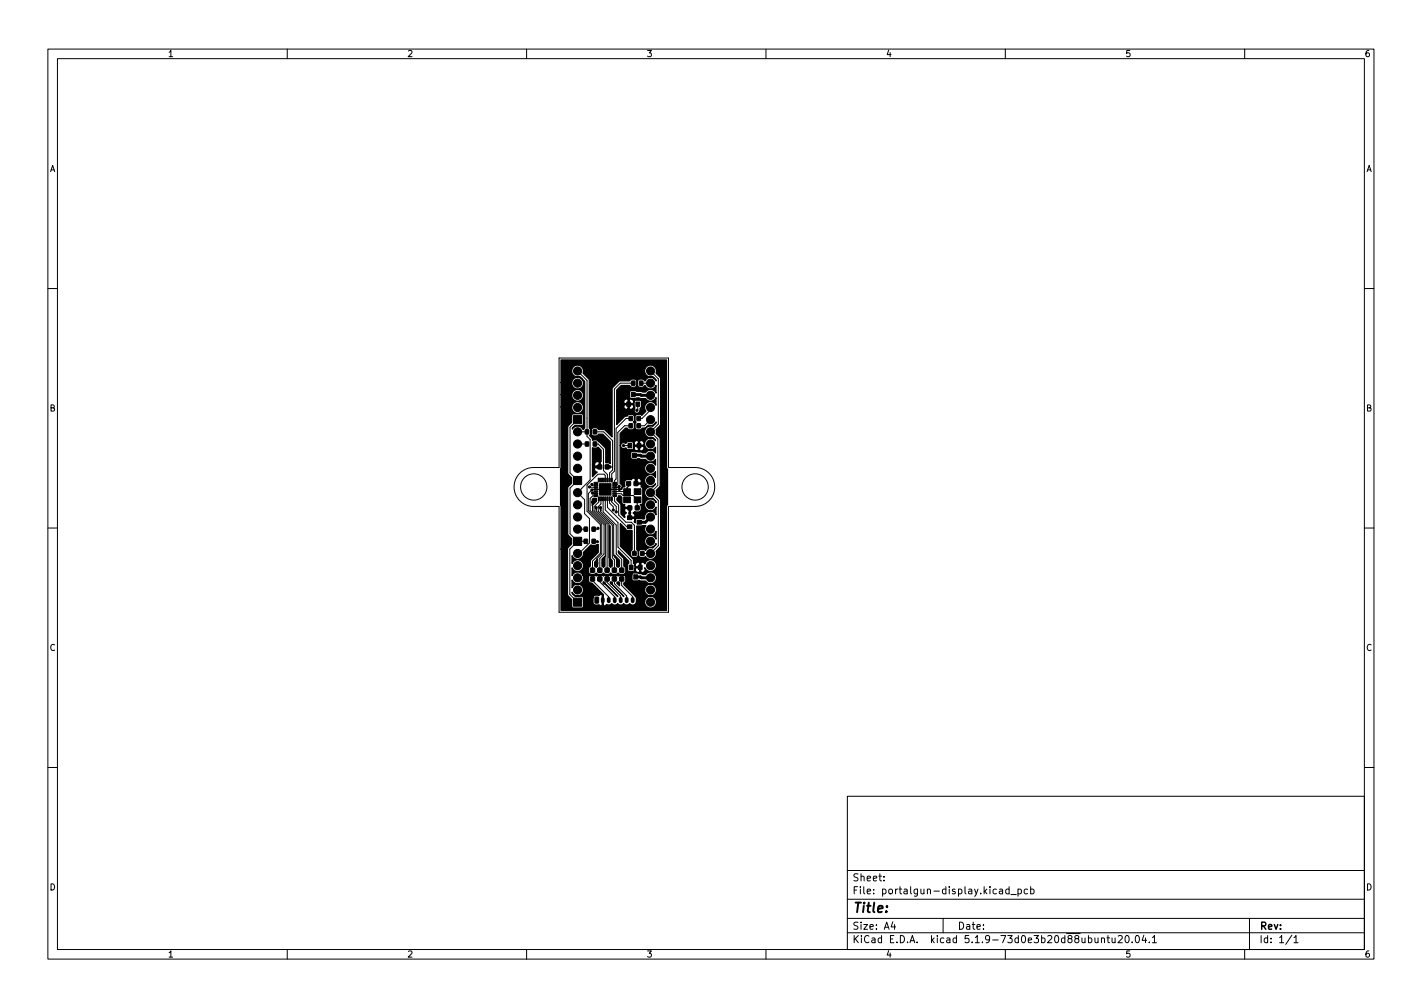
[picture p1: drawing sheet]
<svg xmlns="http://www.w3.org/2000/svg" width="297mm" height="210mm" viewBox="0 0 297 210" stroke-linecap="round" stroke-linejoin="round" font-family="sans-serif">
<defs><g id="words">
<text font-size="2.8" x="178" y="190.6">Title:</text>
<g font-size="2.1">
<text x="178" y="184">Sheet:</text>
<text x="178" y="186.7">File: portalgun-display.kicad_pcb</text>
<text x="178" y="196.9">KiCad E.D.A. kicad 5.1.9-73d0e3b20d88ubuntu20.04.1</text>
<text x="178" y="194.1">Size: A4</text>
<text x="200" y="194.1">Date:</text>
<text x="263" y="194.1">Rev:</text>
<text x="263" y="196.9">Id: 1/1</text>
</g>
<g font-size="1.8">
<text x="35" y="11.9">1</text>
<text x="85" y="11.9">2</text>
<text x="135" y="11.9">3</text>
<text x="185" y="11.9">4</text>
<text x="235" y="11.9">5</text>
<text x="285" y="11.9">6</text>
<text x="10.3" y="35.9">A</text>
<text x="285.3" y="35.9">A</text>
<text x="10.3" y="85.9">B</text>
<text x="285.3" y="85.9">B</text>
<text x="10.3" y="135.9">C</text>
<text x="285.3" y="135.9">C</text>
<text x="10.3" y="185.9">D</text>
<text x="285.3" y="185.9">D</text>
<text x="35" y="199.9">1</text>
<text x="85" y="199.9">2</text>
<text x="135" y="199.9">3</text>
<text x="185" y="199.9">4</text>
<text x="235" y="199.9">5</text>
<text x="285" y="199.9">6</text>
</g>
</g></defs>
<g fill="none" stroke="#000" stroke-width=".21">
<path d="M10 10.2h277v190.1h-277zM12 12.2h273v186.1h-273zM60 10.2v2M110 10.2v2M160 10.2v2M210 10.2v2M260 10.2v2M10 60.2h2M116.8 74.8h22.8v22.8h5.6a4.1 4.1 0 0 1 4.1 4.1 4.1 4.1 0 0 1-4.1 4h-5.6v22.1h-22.8v-22.1h-5.4a4.1 4.1 0 0 1-4-4 4.1 4.1 0 0 1 4-4.1h5.4zM120.6 77.5l2 1.9v11.7l.7 .7v8.4l-1.8 1.8M135.9 77.5l1.6 1.6v9.4l-1.6 1.7 1.5 1.5v9.6l-1.5 1.6 1.6 1.6v9.4l-1.6 1.7h-1.7M285 60.2h2"/>
<path d="M120.6 92.7h2M120.6 90.2h2M120.6 87.6l-1.5 1.6v9.5l1.5 1.6-1.5 1.6v9.5l1.5 1.6M124.3 92.7h.7l1.1 1.1v4.4l.8 .9v1.1M124.3 90.2h1.8l1.9 1.8v6.1l-.7 .6v1.5M124.7 97.5h.6M126.8 97.5h.7M130.2 93l1.4 .1M131.8 87.4h-1l-2.1 2.1v10.5l-.3 .3v.5M131.8 88.9h-1.3l-1.4 1.4v10.8l-.2 .2h-.5M132.3 80h-2.7l-1.3 1.2v17.2l-.5 .5v1.3M133.2 84.4v1.1l-.2 .2"/>
<path d="M133.9 80h2M135.9 85.1v.5l-1.8 1.8h-.7M135.9 87.6l-1.3 1.3h-1.2M10 110.2h2M120.6 110.5h1.8M120.6 113h1.8M120.6 113l-1.6 1.6v9.5l1.6 1.6M121.5 102l-.9 .9 1.5 1.4v3l1 1v5.1l-2.2 2.2h-.3M121.5 102h.1M123.1 101.7h1.4M123.6 102.3l-.7 .7v3.6l2.8 2.8v6.2l-1 1.1v.9M123.6 101.2l.9 .1"/>
<path d="M123.8 104.9v1.8l2.7 2.7v6.7l-.4 .4v1.1M124 113l.8 .1M124.5 103.5h-.7l-.5 .6v2.5l2.9 2.9v6.2l-.9 .9v2.5M124.5 106v.7l2.7 2.6v7.1l.4 .5v.7M124.9 110.3l-.2 .2h-.7M125.1 104.1v.7l-1 1v.8l2.7 2.8v9.7M125.4 106v.8l2.8 2.7v6.5l.9 .9v.7M125.5 104.1v1.1l-.5 .6v.9l2.9 3v6.7l.4 .5v2.2M126 104.1v2.8l2.7 2.7v6l1.2 1.2v2.3M126.4 100.2v-.9l-.2-.3h-1.3l-2.3 2.3v5.5l2.8 2.8v5.9l-1.6 1.7v1.9M126.4 104.1v2.4l2.7 2.6v5.1l2.7 2.8v1.1M126.9 104.1v1.8l4 4.1h.6"/>
<path d="M127.3 104.1v.9l.8 .8v.7M127.8 104.1v.7l.9 .9v1.2M128.4 103.5v1.1l.8 .9v2l1.6 1.5h1.1l.6 .7v5.9M128.4 103.1h1.4l.3 .4h2.2l.9 .8M128.4 102.6h2.6M131.3 101v.3M285 110.2h2M120.1 123.2h.5M123.8 120.9v.3l3.4 3.4v.7M125.3 120.9v.6l3.1 3.1v.7M126.8 120.9v.7l2.9 2.9v.8M128.3 120.9v1l2.6 2.5v.9"/>
<path d="M129.9 120.9v1.4l2.3 2.2v.8M10 160.2h2M177 166.3h108v32h-108zM285 160.2h2M60 198.3v2M110 198.3v2M160 198.3v2M177 194.8h108M177 191.8h108M177 187.8h108M177 181.8h108M184.6 183.8v.1"/>
<path d="M184.6 183v.1M186.5 192.5l-.4 1h1M186.9 193v1M197 191.8v3M208.8 185.7h.6v.9M209.4 186l-.5 .1-.2 .2 .2 .3h.5M210 198.3v2M210.8 185.7l-.4-.1-.3 .3 .1 .7h.6M210.8 185.1v1.5M211.1 186.8h1.2M212.6 185.7l.5-.1 .3 .3-.2 .7h-.6M212.6 185.6v1.5"/>
<path d="M214.6 185.7l-.4-.1-.3 .3 .2 .7h.5M215.3 185.7l.4-.1 .3 .3-.1 .7h-.6M215.3 185.1v1.5M230.1 196l.2-.2 .3 .1 .1 .9M230.1 195.8v1M231.2 195.8h.6M231.4 195.3v1.3l.4 .2M232.3 195.8l.1 1h.3l.2-.1M232.9 195.8v1M233.6 195.5l.5-.2 .3 .5-.9 1h.9M235.2 195.4l.2-.1a.8 .8 0 0 1 .5 .8 .8 .8 0 0 1-.5 .7 1 1 0 0 1-.2-1.4zM236.5 196.7v.1"/>
<path d="M237.3 195.5l.2-.2a.8 .8 0 0 1 .5 .8 .8 .8 0 0 1-.5 .7l-.2-.1-.2-.4zM238.9 195.3l-.3 1h.9M239.3 195.8v1M240.1 196.7v.1M240.7 195.8l.4-.5v1.5M240.7 196.8h.9M260 198.3v2M261 191.8v6.5M269.9 195.3l-1.3 1.9M270.3 195.8l.4-.5v1.5M270.3 196.8h.8"/>
<circle cx="111.5" cy="101.7" r="2.75"/>
<circle cx="145.2" cy="101.7" r="2.75"/>
</g>
<g fill="#000" stroke="#000" stroke-width=".21">
<path d="M131.9 79.6h.7v.8h-.7zM133.6 79.6h.7l-.1 .8h-.6zM119.8 99.5h1.7v1.7h-1.7zM119.8 86.8h1.7v1.7h-1.7zM122.3 89.7l.7 .1-.1 .8h-.6zM122.3 92.3h.7l-.1 .8h-.6zM123.9 89.7l.7 .1v.8h-.7zM123.9 92.3h.7v.8h-.7zM124.9 97.1h.8l-.1 .8h-.7zM125.4 99.9h.3l-.1 .7h-.2zM125.9 99.9h.2v.7h-.2zM126.3 99.9h.3l-.1 .7h-.2z"/>
<path d="M126.8 99.9h.2v.7h-.2zM126.4 97.1h.8v.8h-.8zM127.2 99.9h.3l-.1 .7h-.2zM131.2 92.6h.8v.9h-.8zM130.9 83.9h.8v.9h-.8zM131.4 88.5h.7v.8h-.7zM131.4 87h.7v.8h-.7zM132.1 94.6h.8v.9h-.8zM131.9 81.9h.8v.9h-.8zM133.1 92.6h.8v.9h-.8zM132.8 83.9h.8v.9h-.8zM133.1 88.5h.7l-.1 .8h-.6z"/>
<path d="M133.1 87h.7l-.1 .8h-.6zM119.8 112.2h1.7v1.7h-1.7zM122 110.1h.7v.8h-.7zM122 112.6h.7v.9l-.7-.1zM123.4 118.6h.8v.9h-.8zM124.1 100.7h.7l.1 .2-.8 .1zM124.1 103.4h.7l.1 .1-.8 .2zM123.7 110.1h.7l-.1 .8h-.6zM123.7 112.6h.7l-.1 .9-.6-.1zM124.1 101.2h.7l.1 .2h-.8zM124.1 101.6h.7l.1 .2-.8 .1zM124.1 102.1h.7l.1 .2h-.8z"/>
<path d="M124.1 102.5h.7l.1 .2-.8 .1zM124.1 103h.7l.1 .2h-.8zM125 103.8h.2v.7h-.2zM125 99.9h.2v.7l-.2-.1zM124.9 118.6h.8v.9h-.8zM125.4 103.8h.3l-.1 .7h-.2zM125.9 103.8h.2v.7h-.2zM126.3 103.8h.3l-.1 .7h-.2zM126.8 103.8h.2v.7h-.2zM126.4 118.6h.8v.9h-.8zM127.2 103.8h.3l-.1 .7h-.2zM125.2 101h2.4v2.4h-2.4z"/>
<path d="M127.7 99.9h.2l-.1 .7h-.1zM127.7 103.8h.2v.7h-.2zM128.1 100.7h.6l.1 .2-.8 .1zM128 103.4h.7l.1 .2-.7 .1zM127.9 118.6h.8v.9h-.8zM128 103h.7l.1 .2h-.8zM128 102.5h.7l.1 .2-.8 .1zM128 102.1h.7l.1 .2h-.8zM128 101.6h.7l.1 .2-.8 .1zM128 101.2h.7l.1 .2h-.8zM129.5 118.6h.8v.9h-.8zM131.1 107.7h.9v.8h-.9z"/>
<path d="M131.1 109.6h.9v.8h-.9zM131.4 118h.8v.9h-.8zM130.9 100.6h.8v.8h-.8zM130.3 102h1.4v1.2h-1.4zM130.3 103.7h1.4v1.2h-1.4zM131.2 105.6h.7v.8h-.7zM132.2 115.1l.7 .1v.8h-.7zM133.1 108.6h.9v.8h-.9zM132.5 100.6h.7v.8h-.7zM133.3 118h.8v.9h-.8zM132.7 105.6h.8v.8h-.8zM132.5 102h1.4v1.2h-1.4z"/>
<path d="M132.5 103.7h1.4v1.2h-1.4zM133.8 115.1l.7 .1v.8h-.7zM119.8 124.9h1.7v1.7h-1.7zM123.4 120.5h.8v.8h-.8zM124.3 124.7l.7 .1v1.1l-.7-.1zM124.9 120.5h.8v.8h-.8zM126.4 120.5h.8v.8h-.8zM127.9 120.5h.8v.8h-.8zM129.5 120.5h.8v.8h-.8zM132.4 120h.8v.9h-.8z"/>
<circle cx="120.6" cy="77.5" r=".85"/>
<circle cx="135.9" cy="77.5" r=".85"/>
<circle cx="120.6" cy="90.2" r=".85"/>
<circle cx="120.6" cy="85.1" r=".85"/>
<circle cx="120.6" cy="92.7" r=".85"/>
<circle cx="120.6" cy="80" r=".85"/>
<circle cx="120.6" cy="95.2" r=".85"/>
<circle cx="120.6" cy="82.5" r=".85"/>
<circle cx="120.6" cy="97.8" r=".85"/>
<circle cx="123.4" cy="89" r=".23"/>
<circle cx="124.4" cy="91.5" r=".23"/>
<circle cx="124.7" cy="97.5" r=".23"/>
<circle cx="126.9" cy="96.3" r=".23"/>
<circle cx="127.5" cy="97.5" r=".23"/>
<circle cx="130.2" cy="84.4" r=".23"/>
<circle cx="130.2" cy="93" r=".23"/>
<circle cx="131.3" cy="85.4" r=".23"/>
<circle cx="133" cy="85.7" r=".23"/>
<circle cx="135.9" cy="87.6" r=".85"/>
<circle cx="135.9" cy="82.5" r=".85"/>
<circle cx="135.9" cy="97.8" r=".85"/>
<circle cx="135.9" cy="95.2" r=".85"/>
<circle cx="135.9" cy="85.1" r=".85"/>
<circle cx="135.9" cy="92.7" r=".85"/>
<circle cx="135.9" cy="90.2" r=".85"/>
<circle cx="135.9" cy="80" r=".85"/>
<circle cx="120.6" cy="118.1" r=".85"/>
<circle cx="120.6" cy="115.6" r=".85"/>
<circle cx="120.6" cy="102.9" r=".85"/>
<circle cx="120.6" cy="105.4" r=".85"/>
<circle cx="120.6" cy="110.5" r=".85"/>
<circle cx="120.6" cy="107.9" r=".85"/>
<circle cx="123.1" cy="101.7" r=".23"/>
<circle cx="123.6" cy="102.3" r=".23"/>
<circle cx="123.6" cy="101.2" r=".23"/>
<circle cx="123.8" cy="104.9" r=".23"/>
<circle cx="123.8" cy="102.9" r=".23"/>
<circle cx="124.5" cy="106" r=".23"/>
<circle cx="124.7" cy="117.6" r=".23"/>
<circle cx="124.8" cy="113.1" r=".23"/>
<circle cx="124.9" cy="110.3" r=".23"/>
<circle cx="125.4" cy="106" r=".23"/>
<circle cx="126.1" cy="117.6" r=".23"/>
<circle cx="127.6" cy="117.6" r=".23"/>
<circle cx="128.1" cy="106.5" r=".23"/>
<circle cx="128.7" cy="106.9" r=".23"/>
<circle cx="129.1" cy="117.6" r=".23"/>
<circle cx="129.4" cy="101.6" r=".23"/>
<circle cx="129.4" cy="102.2" r=".23"/>
<circle cx="130" cy="113.9" r=".23"/>
<circle cx="130" cy="110.6" r=".23"/>
<circle cx="130.2" cy="106.2" r=".23"/>
<circle cx="130.2" cy="107.3" r=".23"/>
<circle cx="131.5" cy="111.3" r=".23"/>
<circle cx="131.5" cy="114.4" r=".23"/>
<circle cx="131.5" cy="119.7" r=".23"/>
<circle cx="132.9" cy="100.2" r=".23"/>
<circle cx="133" cy="107.5" r=".23"/>
<circle cx="133" cy="117.2" r=".23"/>
<circle cx="133.3" cy="114.4" r=".23"/>
<circle cx="133.3" cy="111.3" r=".23"/>
<circle cx="135.9" cy="105.4" r=".85"/>
<circle cx="135.9" cy="115.6" r=".85"/>
<circle cx="135.9" cy="118.1" r=".85"/>
<circle cx="135.9" cy="100.3" r=".85"/>
<circle cx="135.9" cy="102.9" r=".85"/>
<circle cx="135.9" cy="110.5" r=".85"/>
<circle cx="135.9" cy="113" r=".85"/>
<circle cx="135.9" cy="107.9" r=".85"/>
<circle cx="120.6" cy="123.2" r=".85"/>
<circle cx="120.6" cy="120.6" r=".85"/>
<circle cx="121.6" cy="122" r=".23"/>
<circle cx="122.9" cy="121.7" r=".23"/>
<circle cx="125.2" cy="123.8" r=".23"/>
<circle cx="125.9" cy="126.6" r=".23"/>
<circle cx="126.2" cy="121.7" r=".23"/>
<circle cx="127.7" cy="121.7" r=".23"/>
<circle cx="129.2" cy="121.7" r=".23"/>
<circle cx="135.9" cy="120.6" r=".85"/>
<circle cx="135.9" cy="123.2" r=".85"/>
<circle cx="135.9" cy="125.7" r=".85"/>
</g>
<path d="M125.9 125v.5M127.2 125v.5M128.4 125v.5M129.7 125v.5M130.9 125v.5M132.2 125v.5" fill="none" stroke="#000" stroke-width=".8"/>
<path d="M124.5 102.6v.5h-.6l-.1-.2M129.4 101.6l-.3 .1h-.7M129.4 102.2h-5.6l-.2 .1M129.4 102.2h.1M131.3 101v.5l-.3 .3v.8M132.9 100.2v.8M133.2 104.3l-.1 1.7" fill="none" stroke="#000" stroke-width=".25"/>
<path d="M132.3 82.4l3.6 .1M132.5 95.1h1.3l.2 .1h1.9M135.9 107.9l-1.1 1.1h-1.3M132.8 120.5h1l.2 .1h1.9" fill="none" stroke="#000" stroke-width=".61"/>
<g fill="#000" stroke="#000" stroke-width=".25">
<path d="M123.8 93.5l.8 .1 .3-.3 .7 .7-.2 3.6h-1a.59 .59 0 0 0-.1 .6 .59 .59 0 0 0 .5 .4l-1 .9v-2.5h.4l.2 .4h.8v-.9a.59 .59 0 0 0-.7 0 .59 .59 0 0 0-.3 .5h-.4zM117.2 75.2h22v22.4l.2 .4v7.4l-.2 .3v21.7h-22v-12.8h1.3v9.5l.1 .3 .8 .8 .1 1.6 .3 .2 1.9-.1 .2-.3v-1.8h2v.9a.58 .58 0 0 0 .6 .6h.6l.5 .2 .2-.1v-2.2l-.2-.1-.5 .2h-.9l-.3 .5h-2l-.3-.3h-1.5l-.6-.6v-.3l.1 .2a1.24 1.24 0 0 0 1.9 .3 1.24 1.24 0 0 0-.1-1.9 1.24 1.24 0 0 0-1.9 .5v-1.6l.1 .1a1.23 1.23 0 0 0 1.4 .6 1.23 1.23 0 0 0 .9-1.2h1v.5a.64 .64 0 0 0 .8 .6l2.4 2.5-.1 2.2 .3 .1 .4-.3a.78 .78 0 0 0 1.1-.2 .78 .78 0 0 0 1.2 0 .78 .78 0 0 0 1.3 0 .78 .78 0 0 0 1.2 0 .78 .78 0 0 0 .9 .3 .78 .78 0 0 0 .5-.7h1.8v.2a1.24 1.24 0 0 0 1.8 1 1.24 1.24 0 0 0 0-2.1 1.24 1.24 0 0 0-1.8 .9h-1.8l-.1-1-1.5-1.5h3.4v.2a1.24 1.24 0 0 0 1.8 .9 1.24 1.24 0 0 0 0-2.1 1.24 1.24 0 0 0-1.8 1h-3.4l-1-1v-.4l.4-.5v-.6l-.1-.3-.4-.3h-.7l-.4 .3-.4-.3h-.7l-.4 .3-.4-.3h-.6l-.5 .3-.4-.3h-.6l-.6 .3-.4-.3h-.6a.62 .62 0 0 0-.6 .6h-1l-.2-.6h10.3v1l.2 .3h1l.3-.2 .3 .2 1.1 .1a1.24 1.24 0 0 0 1.9 .1 1.24 1.24 0 0 0-.1-1.8 1.24 1.24 0 0 0-1.8 .3h-.6l-1.1-.4-1 .1-.2 .3h-10.3l-.1-.1a1.23 1.23 0 0 0-2.1 .3v-1.6l.1 .1a1.24 1.24 0 0 0 1.9 .3 1.24 1.24 0 0 0-.1-1.9 1.24 1.24 0 0 0-1.9 .5v-1.6l.1 .1a1.23 1.23 0 0 0 1.5 .6 1.23 1.23 0 0 0 .8-1.4l1.5-1.6 .8 .2 .8-.2v1.6l-1.7 1.8v1.1l-.3 .3-.1 .3v.6l.3 .4 .9 .1 .4-.3 .4 .3h.6l.6-.3 .4 .3h.6l.5-.3 .4 .3h.6l.5-.3 .4 .3h.6a.62 .62 0 0 0 .6-.6v-.7l-.4-.4v-1.6l-1.1-1.1v-.5l2.2 2.2v.4l-.3 .4 .1 1.2 1 .1 .3-.1 .1-.3 .1 .1a.55 .55 0 0 0 .9 .4v-.8h-.7l-.3 .3v-.9l.3 .3h.7v-.8h.3v1.9l.1 .1a.6 .6 0 0 0 .7-.2 .6 .6 0 0 0-.1-.7l.2 .1a1.24 1.24 0 0 0 1.9 .3 1.24 1.24 0 0 0-.2-1.9 1.24 1.24 0 0 0-1.8 .6 .52 .52 0 0 0-.8-.2l-.5-.1a.79 .79 0 0 0-.8 .6l-.3-.4-.1-.9-2.6-2.7v-4.7l1.3 1.4 1.1 .1v4l-.2 .4-.1 .6a.58 .58 0 0 0 .6 .6h.6l.4-.4v-.8l-.3-.4v-5l1.9-.1-.1 .2a1.23 1.23 0 0 0 .6 1.7 1.23 1.23 0 0 0 1.6-.7v1.7v-.2a1.24 1.24 0 0 0-1.9-.3 1.24 1.24 0 0 0 .1 1.9 1.24 1.24 0 0 0 1.8-.5v.2l-.7 .7a1.22 1.22 0 0 0-1.5 .5l-.3-.2h-.5a.58 .58 0 0 0-.6 .6v.7l.3 .3 .8 .1 .3-.2 .1 .1a1.23 1.23 0 0 0 1.6 .3 1.23 1.23 0 0 0 .5-1.5l.9-.8 .1-.4v-9.4l-.1-.4-.9-.8v-.9l.8-.8 .1-.3v-9.6l-.1-.3-.8-.8v-.9l.9-.8 .1-.4v-9.4l-.9-1.3a1.24 1.24 0 0 0-1.1-1.6 1.24 1.24 0 0 0-1.3 1.4 1.24 1.24 0 0 0 1.6 1l.7 .7v.2a1.3 1.3 0 0 0-1.1-.7 1.3 1.3 0 0 0-1.2 .7l-.4-.3-.6-.1a.58 .58 0 0 0-.6 .6l.1 .8 .3 .3 .7 .1 .6-.4a1.23 1.23 0 0 0 1.1 .7 1.23 1.23 0 0 0 1.1-.7v1.6v-.1a1.23 1.23 0 0 0-2.1-.1l-3.1-.3-.3 .3v.9l.3 .4 1.7-.1 1.4 .2a1.23 1.23 0 0 0 2.1-.3v1.6v-.1a1.24 1.24 0 0 0-1.8-.4 1.24 1.24 0 0 0-.3 1.8l-.8 .8-.4-.2h-.5l-.5 .3-.1 1 .3 .3-.3 .4v.8l.4 .4h.7l.5-.3 .7-.1 .5-.5a1.22 1.22 0 0 0 1.6-.7v.2l-.7 .7a1.23 1.23 0 0 0-1.6 1.2 1.23 1.23 0 0 0 1.6 1.1l.6 .7a1.23 1.23 0 0 0-1.8-.2 1.23 1.23 0 0 0 0 1.8 1.23 1.23 0 0 0 1.8-.2v1.2l-.1-.1a1.23 1.23 0 0 0-1.9 .1h-.6l-1.3-.4-1 .1-.2 .2-.1 1 .4 .4 1.4-.2 .3 .2 1.1 .1a1.23 1.23 0 0 0 2-.1v1.2l-.1-.1a1.24 1.24 0 0 0-1.8-.1 1.24 1.24 0 0 0 .1 1.8 1.24 1.24 0 0 0 1.8-.3v1.3l-.1-.2a1.24 1.24 0 0 0-1.8 0 1.24 1.24 0 0 0 .1 1.8 1.24 1.24 0 0 0 1.8-.3l-.6 .7a1.23 1.23 0 0 0-1.6 1.2 1.23 1.23 0 0 0 1.6 1.1l.7 .7v.2a1.23 1.23 0 0 0-1.9-.5 1.23 1.23 0 0 0 0 2 1.23 1.23 0 0 0 1.9-.5v1.6v-.1a1.23 1.23 0 0 0-1.5-.6 1.23 1.23 0 0 0-.8 1.4l-.2 .2-1.6-.1-.2 .3v.6l-.3-.3 .2-.4-.1-.3h-1.1l-.1-1.1 .1-.1v-.8h-.8l-.1 .1v.5l.3 .3a.53 .53 0 0 0-.2 .9l-.2 .1-.7-.8v-1.9l-.8-1v-.4l.3-.5h.4l.3 .3v1.3l.2 .2h.4v.5l.1 .1h1.1l.1 1.2-.1 .1v.8h.8l.1-.2-.1-.5-.3-.2 .4-.3 .7 .1a.61 .61 0 0 0 .6-.6v-.6l-.2-.4h.4l.2-.3-.1-3.2a.4 .4 0 0 1-.3-.6l-.1-.1h-1.1v-1.1h.3v.8h.8a.58 .58 0 0 0 0-.8 .58 .58 0 0 0-.8 0l-.6-.2-.6 .4h-1.1l-.2 .4v1.1l-.5 .1-.1 .4h-.5h.1a.61 .61 0 0 0 .5-.6 .61 .61 0 0 0-.5-.6l.1-8a.7 .7 0 0 0 .4 .6 .7 .7 0 0 0 .8-.1l.2 .4h1l.4-.4a.56 .56 0 0 0 .3 .5 .56 .56 0 0 0 .7 0v-.8h.2v.8l.2 .1a.6 .6 0 0 0 .6-.2 .6 .6 0 0 0 0-.7h-1.8l-.2 .3v-.9l.2 .3h.8v-.8h.2v.8h.8l.1-.1a.59 .59 0 0 0-.2-.7 .59 .59 0 0 0-.7 0l-.4-.1a.79 .79 0 0 0-.8 .6l-.3-.4-1.1 .1a.37 .37 0 0 1-.3 .3 .37 .37 0 0 1-.4-.2 .61 .61 0 0 0-.7 .6l-.1-2.5 1.2-1.1h.3l.4 .3 .6 .1a.58 .58 0 0 0 .5-.6v-.7l-.2-.4 .2-.3v-.7a.58 .58 0 0 0-.5-.6l-.7 .1-.3 .3-.5 .1-1.7 1.6v-3h3.6a.65 .65 0 0 0 .8 .7 .65 .65 0 0 0 .5-.8v-.3l.3-.3v-1l-.3-.3h-.9l-.3 .1v1.2l.2 .3-.3 .4h-3.6v-.8h1.5v.2a.55 .55 0 0 0 .9 .3v-.8h.3v.8l.1 .2a.6 .6 0 0 0 .6-.3 .6 .6 0 0 0 0-.7h-1.7l-.2 .3h-1.5v-.9h1.5l.2 .4h.7v-.8h.3v.8h.7l.2-.2a.59 .59 0 0 0-.3-.6 .59 .59 0 0 0-.6 0l-.5-.2a.65 .65 0 0 0-.7 .6h-1.5v-2.5l1-.9h1.7l.3 .3 .7 .1a.58 .58 0 0 0 .6-.6l-.1-.7-.1-.3-.3-.1h-.6l-.5 .3-2.1 .1-1.5 1.4v10.2l-1.6-1.5h-1.3l-.3-.3-.6-.1a.58 .58 0 0 0-.6 .6v.7l.2 .3 .9 .1 .4-.4h.9l1.6 1.6v4.6l-.3-.2h-.7v-3.1l-1.7-1.6h-1l-.1-.4-.6-.6 .3-.3v-.7l-.3-.5v-10.1l-1.3-1.4a1.23 1.23 0 0 0-1-1.7 1.23 1.23 0 0 0-1.4 1.4 1.23 1.23 0 0 0 1.7 1l1 1v9.8l-.2 .3a1.31 1.31 0 0 0-2.3-.1v-.2l.5-.5 1.5-.1 .2-.1 .1-1.9-.2-.3-1.9-.1-.3 .1-.1 1.7-.8 .9v9.6l.1 .3 .7 .8v1.1l-.7 .7-.1 .3v9.5l.1 .3 .7 .8v1.1l-.8 .8-.1 .2h-1.3v-29.6h2.2v.2a1.24 1.24 0 0 0 1.9 .9 1.24 1.24 0 0 0 0-2.1 1.24 1.24 0 0 0-1.9 1h-2.2v-2.6h2.2v.3a1.24 1.24 0 0 0 1.9 .9 1.24 1.24 0 0 0 0-2.1 1.24 1.24 0 0 0-1.9 .9h-2.2v-2.5h2.2v.2a1.24 1.24 0 0 0 1.9 1 1.24 1.24 0 0 0 0-2.1 1.24 1.24 0 0 0-1.9 .9h-2.2zM123.7 104.3l.3-.3h.6v.6l-.9 1zM124.5 106v.4zM124.8 116.7v1.5l-.3 .3-.3-.3v-.8zM125.4 106l.1-.2v.9zM125.7 116.7l.7-.6v2.1l-.3 .3-.4-.3zM126.3 102l.3 .1v.2h-.3zM127.3 109.6l.2 .2v6.6l.4 .7v1.1l-.3 .3-.3-.3zM128.4 115.9l1 1.1v1.2l-.3 .3-.3-.3v-1.4l-.4-.5zM126.1 121.5l2.9 3.1-3-3zM127.6 121.5l.3 .2 .1 .5 2.3 2.4-2.9-3z"/>
<path d="M128.8 121.7l.3-.2 .3 .2v.6z"/>
</g>
<use href="#words"/>
</svg>
